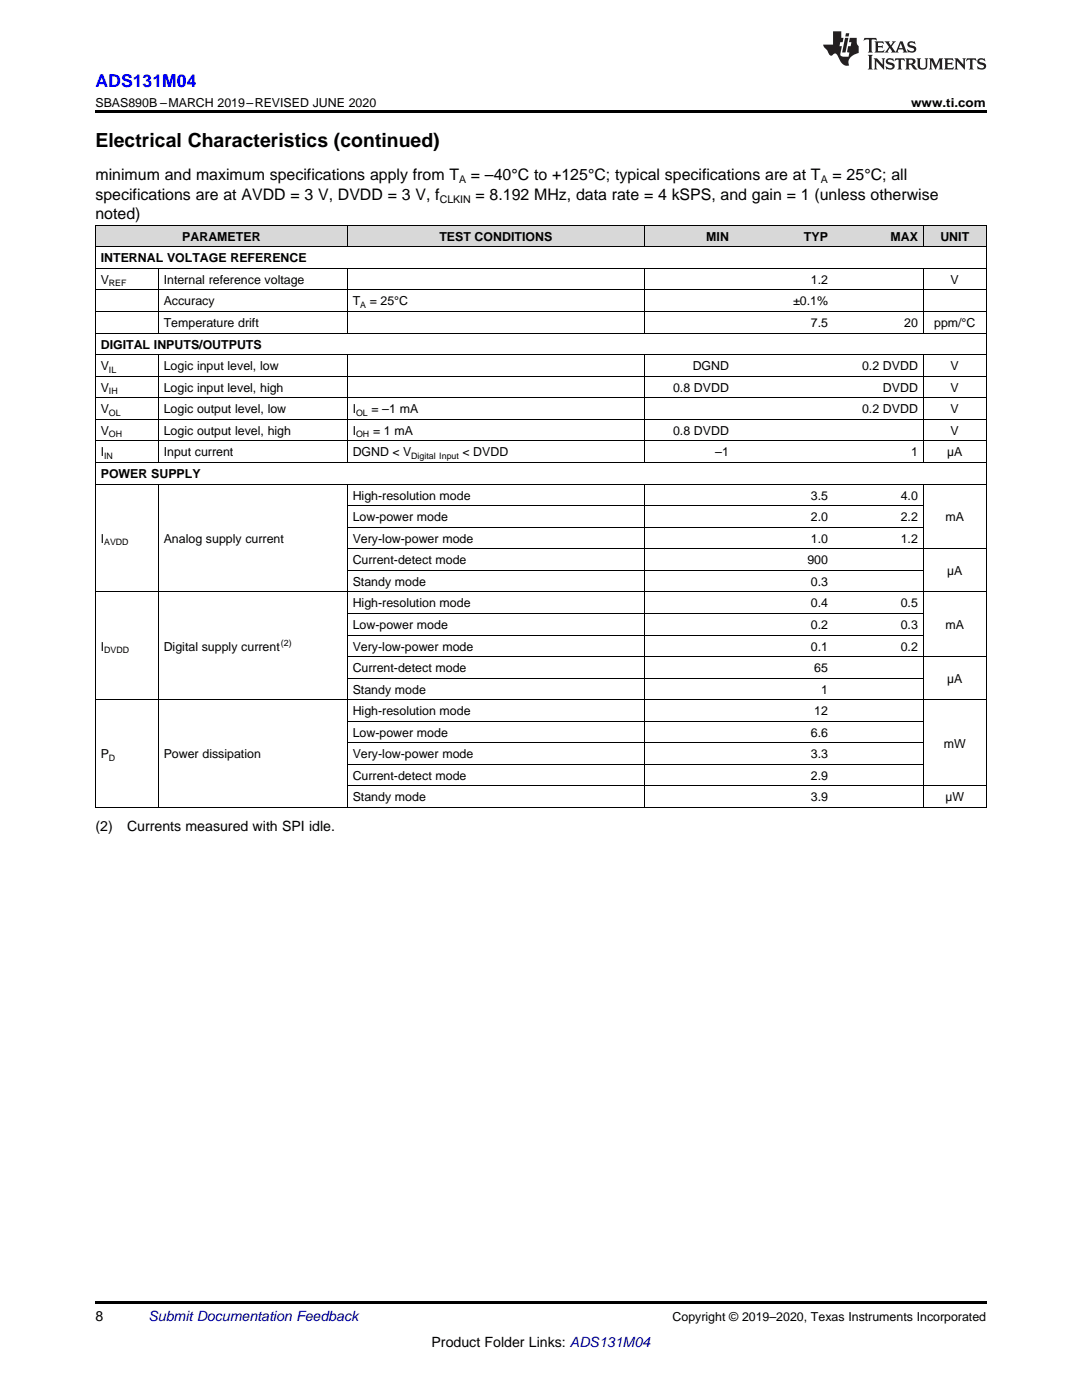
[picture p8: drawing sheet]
<svg xmlns="http://www.w3.org/2000/svg" width="216mm" height="279mm" viewBox="0 0 216 279" stroke-linecap="round" stroke-linejoin="round" font-family="sans-serif">
<defs><g id="words">
<text font-size="3.9" x="19" y="29.3">Electrical Characteristics (continued)</text>
<text font-size="3.5" fill="#00f" x="19" y="17.3">ADS131M04</text>
<g font-size="3.2">
<text x="19" y="36">minimum and maximum specifications apply from T</text>
<text x="94" y="36">= –40°C to +125°C; typical specifications are at T</text>
<text x="166.1" y="36">= 25°C; all</text>
<text x="19" y="39.9">specifications are at AVDD = 3 V, DVDD = 3 V, f</text>
<text x="94.9" y="39.9">= 8.192 MHz, data rate = 4 kSPS, and gain = 1 (unless otherwise</text>
<text x="19" y="43.7">noted)</text>
</g>
<g font-size="2.8">
<text x="19" y="165.8">(2)</text>
<text x="25.4" y="165.8">Currents measured with SPI idle.</text>
<text x="19" y="263.6">8</text>
<text x="86.1" y="268.9">Product Folder Links: ADS131M04</text>
</g>
<text font-size="2.8" fill="#0000c8" x="29.6" y="263.6">Submit Documentation Feedback</text>
<g font-size="2.5">
<text x="19" y="21.4">SBAS890B –MARCH 2019–REVISED JUNE 2020</text>
<text x="181.8" y="21.4">www.ti.com</text>
<text x="20.1" y="52.4">INTERNAL VOLTAGE REFERENCE</text>
<text x="36.4" y="48">PARAMETER</text>
<text x="87.7" y="48">TEST CONDITIONS</text>
<text x="140.9" y="48">MIN</text>
<text x="160.4" y="48">TYP</text>
<text x="177.7" y="48">MAX</text>
<text x="187.6" y="48">UNIT</text>
<text x="20.1" y="56.7">V</text>
<text x="32.7" y="56.7">Internal reference voltage</text>
<text x="161.8" y="56.7">1.2</text>
<text x="189.7" y="56.7">V</text>
<text x="32.7" y="61">Accuracy</text>
<text x="32.7" y="65.3">Temperature drift</text>
<text x="70.4" y="61">T</text>
<text x="73.8" y="61">= 25°C</text>
<text x="158.3" y="61">±0.1%</text>
<text x="161.8" y="65.3">7.5</text>
<text x="180.4" y="65.3">20</text>
<text x="186.4" y="65.3">ppm/°C</text>
<text x="20.1" y="69.6">DIGITAL INPUTS/OUTPUTS</text>
<text x="20.1" y="73.9">V</text>
<text x="32.7" y="73.9">Logic input level, low</text>
<text x="138.2" y="73.9">DGND</text>
<text x="172" y="73.9">0.2 DVDD</text>
<text x="189.7" y="73.9">V</text>
<text x="20.1" y="78.2">V</text>
<text x="20.1" y="82.5">V</text>
<text x="32.7" y="78.2">Logic input level, high</text>
<text x="32.7" y="82.5">Logic output level, low</text>
<text x="70.4" y="82.5">I</text>
<text x="74.1" y="82.5">= –1 mA</text>
<text x="134.3" y="78.2">0.8 DVDD</text>
<text x="172" y="82.5">0.2 DVDD</text>
<text x="176.2" y="78.2">DVDD</text>
<text x="189.7" y="78.2">V</text>
<text x="189.7" y="82.5">V</text>
<text x="20.1" y="86.8">V</text>
<text x="32.7" y="86.8">Logic output level, high</text>
<text x="70.4" y="86.8">I</text>
<text x="74.4" y="86.8">= 1 mA</text>
<text x="134.3" y="86.8">0.8 DVDD</text>
<text x="189.7" y="86.8">V</text>
<text x="20.1" y="91.1">I</text>
<text x="20.1" y="95.4">POWER SUPPLY</text>
<text x="32.7" y="91.1">Input current</text>
<text x="70.4" y="91.1">DGND &lt; V</text>
<text x="92.3" y="91.1">&lt; DVDD</text>
<text x="142.7" y="91.1">–1</text>
<text x="181.8" y="91.1">1</text>
<text x="189" y="91.1">µA</text>
<text x="70.4" y="99.7">High-resolution mode</text>
<text x="161.8" y="99.7">3.5</text>
<text x="179.7" y="99.7">4.0</text>
<text x="70.4" y="104">Low-power mode</text>
<text x="161.8" y="104">2.0</text>
<text x="179.7" y="104">2.2</text>
<text x="188.7" y="104">mA</text>
<text x="20.1" y="108.3">I</text>
<text x="32.7" y="108.3">Analog supply current</text>
<text x="70.4" y="108.3">Very-low-power mode</text>
<text x="70.4" y="112.6">Current-detect mode</text>
<text x="161.1" y="112.6">900</text>
<text x="161.8" y="108.3">1.0</text>
<text x="179.7" y="108.3">1.2</text>
<text x="70.4" y="116.9">Standy mode</text>
<text x="161.8" y="116.9">0.3</text>
<text x="189" y="114.8">µA</text>
<text x="70.4" y="121.2">High-resolution mode</text>
<text x="70.4" y="125.5">Low-power mode</text>
<text x="161.8" y="121.2">0.4</text>
<text x="161.8" y="125.5">0.2</text>
<text x="179.7" y="121.2">0.5</text>
<text x="179.7" y="125.5">0.3</text>
<text x="188.7" y="125.5">mA</text>
<text x="20.1" y="129.8">I</text>
<text x="32.7" y="129.8">Digital supply current</text>
<text x="70.4" y="129.8">Very-low-power mode</text>
<text x="161.8" y="129.8">0.1</text>
<text x="179.7" y="129.8">0.2</text>
<text x="70.4" y="134.1">Current-detect mode</text>
<text x="162.5" y="134.1">65</text>
<text x="189" y="136.3">µA</text>
<text x="70.4" y="138.4">Standy mode</text>
<text x="70.4" y="142.7">High-resolution mode</text>
<text x="162.5" y="142.7">12</text>
<text x="163.9" y="138.4">1</text>
<text x="70.4" y="147">Low-power mode</text>
<text x="161.8" y="147">6.6</text>
<text x="188.3" y="149.2">mW</text>
<text x="20.1" y="151.3">P</text>
<text x="32.7" y="151.3">Power dissipation</text>
<text x="70.4" y="151.3">Very-low-power mode</text>
<text x="70.4" y="155.6">Current-detect mode</text>
<text x="161.8" y="151.3">3.3</text>
<text x="161.8" y="155.6">2.9</text>
<text x="70.4" y="159.9">Standy mode</text>
<text x="161.8" y="159.9">3.9</text>
<text x="188.6" y="159.9">µW</text>
<text x="134.2" y="263.6">Copyright © 2019–2020, Texas Instruments Incorporated</text>
</g>
<g font-size="2.1">
<text x="87.7" y="40.5">CLKIN</text>
<text x="91.6" y="36.6">A</text>
<text x="163.8" y="36.6">A</text>
</g>
<g font-size="1.8">
<text x="21.7" y="57.2">REF</text>
<text x="71.9" y="61.5">A</text>
<text x="21.7" y="74.4">IL</text>
<text x="21.7" y="78.7">IH</text>
<text x="21.7" y="83">OL</text>
<text x="71" y="83">OL</text>
<text x="21.7" y="87.3">OH</text>
<text x="71" y="87.3">OH</text>
<text x="20.8" y="91.6">IN</text>
<text x="82.1" y="91.6">Digital Input</text>
<text x="20.8" y="108.8">AVDD</text>
<text x="20.8" y="130.3">DVDD</text>
<text x="56" y="128.8">(2)</text>
<text x="21.7" y="151.8">D</text>
</g>
</g></defs>
<g fill="#d8d8d8">
<path d="M19 45h12.6v4.3h-12.6z"/>
<path d="M31.6 45h37.7v4.3h-37.7z"/>
<path d="M69.3 45h59.3v4.3h-59.3z"/>
<path d="M128.6 45h17.9v4.3h-17.9z"/>
<path d="M146.5 45h19.8v4.3h-19.8z"/>
<path d="M166.3 45h18v4.3h-18z"/>
<path d="M184.3 45h12.5v4.3h-12.5z"/>
</g>
<path d="M19 22h177.8v.5h-177.8zM19 259.7h177.8v.5h-177.8z" fill="#000"/>
<g fill="none" stroke="#000" stroke-width=".2">
<path d="M19 57.9h177.8M19 53.6h177.8M19 49.3h177.8M19 45h177.8M19.1 45v116.2M31.6 53.6v12.9M69.3 45v4.3M69.3 53.6v12.9M128.5 45v4.3M128.5 53.6v12.9M184.2 45v4.3M184.2 53.6v12.9"/>
<path d="M196.8 45v116.2M19 79.4h177.8M19 75.1h177.8M19 70.8h177.8M19 66.5h177.8M19 62.2h177.8M31.6 70.8v21.6M69.3 70.8v21.6M128.5 70.8v21.6M184.2 70.8v21.6M19 96.6h177.8M19 92.3h177.8"/>
<path d="M19 88h177.8M19 83.7h177.8M31.6 96.7v64.5M69.3 96.7v64.5M128.5 96.7v64.5M184.2 96.7v64.5M19 118.1h177.8M69.3 113.8h115M69.3 109.5h127.5M69.3 105.2h115M69.3 100.9h115M19 139.6h177.8"/>
<path d="M69.3 135.3h115M69.3 131h127.5M69.3 126.7h115M69.3 122.4h115M69.3 156.9h127.5M69.3 152.6h115M69.3 148.3h115M69.3 144h115M19 161.2h177.8"/>
</g>
<g fill="#231f20">
<path d="M172.5 7.6l-.1 .5 .4-.2h.6v.1v2.1l-.2 .4h.9l-.2-.4v-2.1l.1-.1h.5l.5 .2-.2-.5zM174.5 8.3l.2 .3v1.5l-.2 .4h1.8l.2-.6a1.04 1.04 0 0 1-1.3 .2v-.7h.6l.3 .2v-.6l-.3 .2h-.6v-.6l.8-.1 .4 .3-.2-.5zM176.5 8.3l.9 1.1-.9 1.1h.8l-.2-.2 .4-.7 .5 .7-.2 .2h1.5l-.2-.2 .2-.4h.9l.1 .4-.2 .2h1l-.3-.3-.7-1.9h-.5l-.9 2-.8-1 .9-1h-.8l.1 .3-.4 .5-.3-.6 .1-.2zM179.7 8.6l.4 1h-.7zM181.3 8.4a.63 .63 0 0 0-.2 .7 .63 .63 0 0 0 .6 .4l.6 .2 .1 .2a.75 .75 0 0 1-.7 .4 .75 .75 0 0 1-.6-.5l.1 .7 .1-.1a1.11 1.11 0 0 0 1.5-.6 1.13 1.13 0 0 0-1.2-.8l-.1-.4a1.04 1.04 0 0 1 1.2 .2l-.2-.5-.2 .1-.4-.2zM173.2 10.9l.2 .4v2.2l-.2 .4h1l-.3-.4v-2.2l.3-.4zM174.3 11.6l.3 .4v1.5l-.3 .4h.8l-.2-.4v-1.3l1.5 1.7v-1.9l.2-.4h-.7l.2 .4v.9l-1.1-1.3zM177 11.8a.62 .62 0 0 0-.2 .7 .62 .62 0 0 0 .6 .4l.6 .1 .1 .3a.76 .76 0 0 1-.7 .3 .76 .76 0 0 1-.7-.4l.2 .7 .1-.1a1.11 1.11 0 0 0 1.5-.6 1.13 1.13 0 0 0-1.2-.8l-.1-.4a1.04 1.04 0 0 1 1.2 .2l-.2-.6-.2 .1-.5-.1zM178.7 11.6l-.2 .6a.61 .61 0 0 1 .8-.3v1.6l-.2 .4h.9l-.2-.4v-1.6a.63 .63 0 0 1 .7 .3l-.1-.6zM180.6 11.6l.3 .4v1.5l-.3 .4h1l-.2-.2-.1-.8 .6 .2a.76 .76 0 0 0 1.2 .7l-1-1a.58 .58 0 0 0 .6-.5 .58 .58 0 0 0-.5-.6zM181.4 11.9h.1a.45 .45 0 0 1 .5 .1 .45 .45 0 0 1 .1 .5l-.8 .2zM182.9 11.6l.2 .2a2.17 2.17 0 0 0 .3 1.9 .99 .99 0 0 0 1.6-.6v-1.1l.2-.4h-.7l.2 .2a1.92 1.92 0 0 1-.2 1.8 .6 .6 0 0 1-.9-.5v-1.1l.2-.4zM185.4 11.6l.2 .4v1.5l-.2 .4h.7l-.2-.4v-1.4l.8 1.8 .8-1.8v1.4l-.2 .4h.9l-.2-.4v-1.5l.2-.4h-.8l-.6 1.5-.6-1.5zM188.4 11.6l.2 .4v1.5l-.2 .4h1.8l.1-.6a1.04 1.04 0 0 1-1.2 .1v-.6h.5l.4 .2v-.6l-.4 .2h-.5v-.7h.8l.3 .3-.1-.6zM190.5 11.6l.2 .4v1.5l-.2 .4h.7l-.2-.4v-1.3l1.5 1.7v-1.9l.2-.4h-.7l.2 .4v.9l-1.1-1.3zM192.9 11.6l-.1 .6a.61 .61 0 0 1 .7-.3l.1 1.6-.3 .4h1l-.3-.4 .1-1.6a.63 .63 0 0 1 .7 .3l-.1-.6zM195.2 11.8a.62 .62 0 0 0-.2 .7 .62 .62 0 0 0 .6 .4l.6 .1 .1 .3a.76 .76 0 0 1-.7 .3 .76 .76 0 0 1-.6-.4l.1 .7 .1-.1a1.11 1.11 0 0 0 1.6-.6 1.13 1.13 0 0 0-1.3-.8l-.1-.4a1.04 1.04 0 0 1 1.2 .2l-.1-.6-.2 .1-.5-.1z"/>
<path d="M166.2 6.3v2.6h-1.9v.4l.8 .9a.91 .91 0 0 0 1 .8 .56 .56 0 0 1 .5-.3 .56 .56 0 0 1 .5 .3l.4 .8a1.53 1.53 0 0 0 1.9 1.2 1.54 1.54 0 0 1 1-2.1l.9-.3v-1.4a1.52 1.52 0 0 1-.4-1.6h-1.3l-.2 .8h.5l-.2 .8h-.5l-.1 1v.2l.4 .1-.2 .8a1.93 1.93 0 0 1-1.6-.3l.3-1.8h-.5l.2-.8h.4l.2-.8h-.4v-1.3zM168.6 7.6l-.6 2.9h.7l.6-2.9zM168.8 6.6l-.1 .7h.6l.2-.7z"/>
</g>
<use href="#words"/>
</svg>
